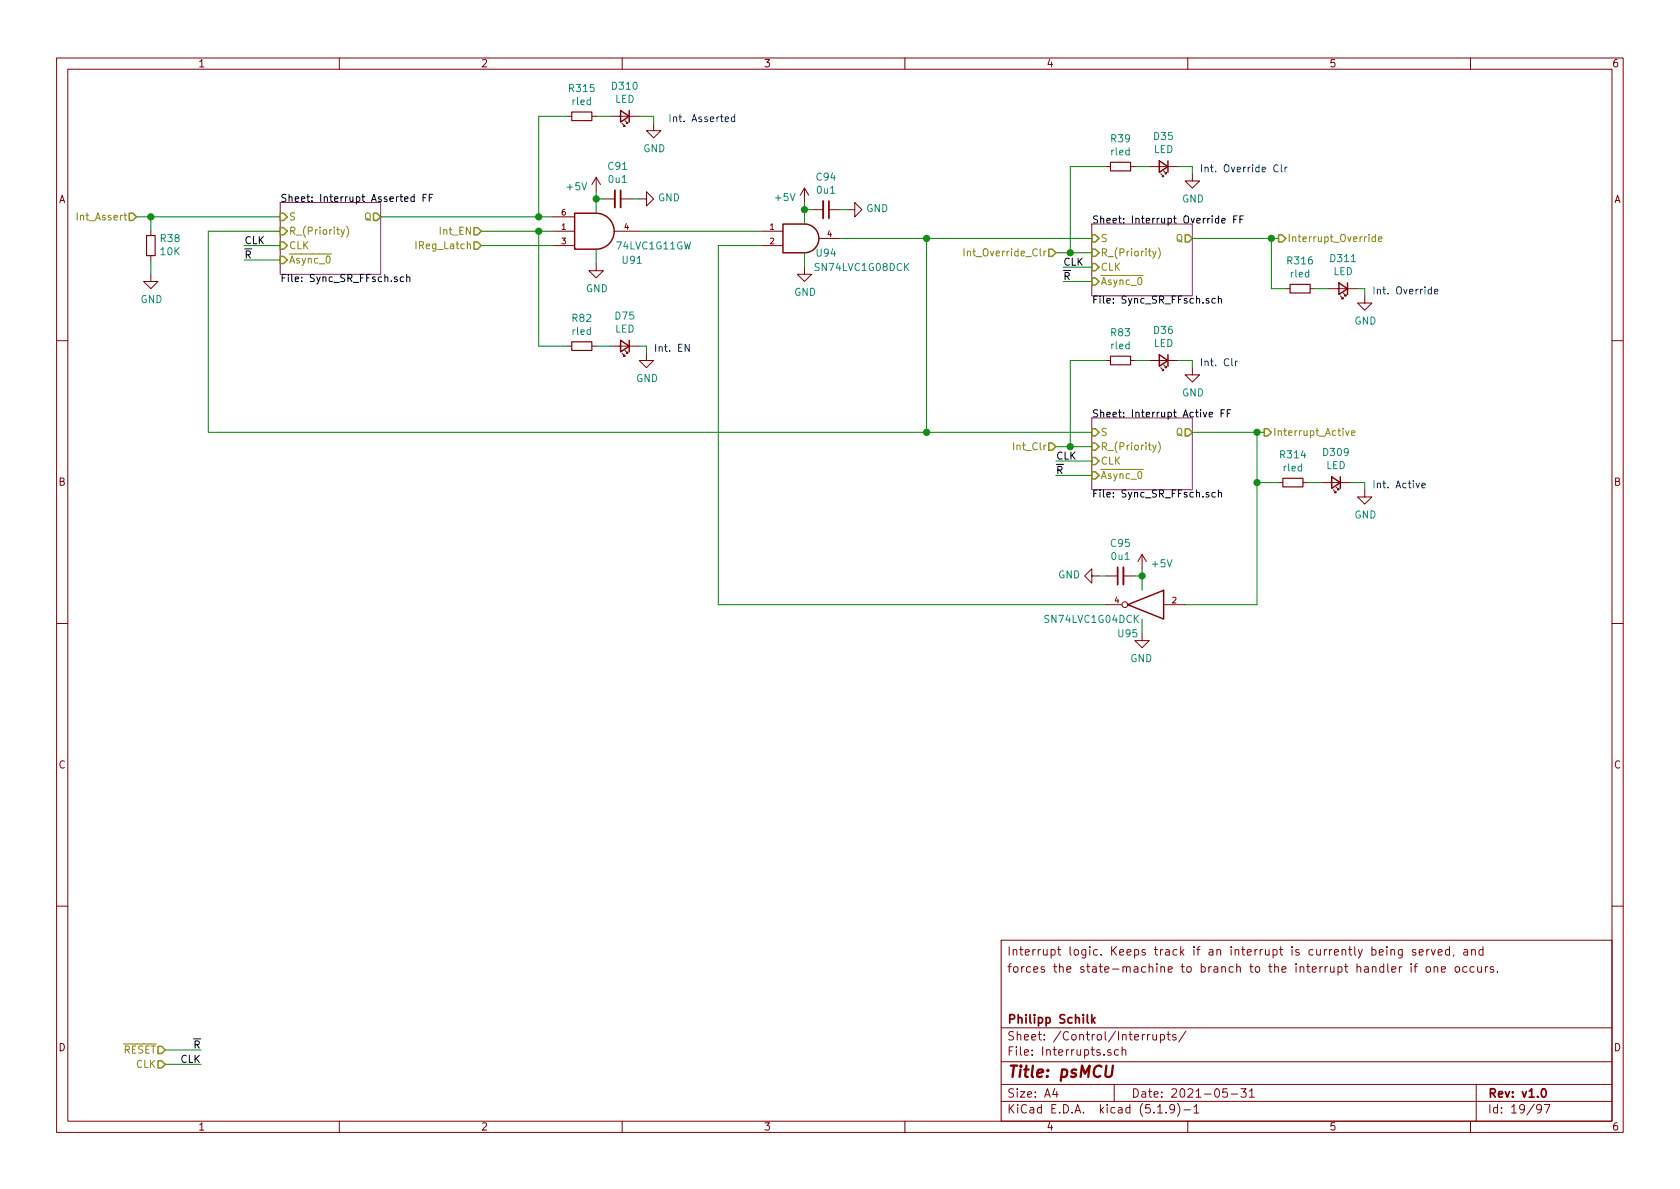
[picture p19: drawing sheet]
<svg xmlns="http://www.w3.org/2000/svg" width="297mm" height="210mm" viewBox="0 0 297 210" stroke-linecap="round" stroke-linejoin="round" font-family="sans-serif">
<defs><g id="words">
<text font-size="2.8" fill="#840000" x="178" y="190.5">Title: psMCU</text>
<g font-size="2.1" fill="#840000">
<text x="178" y="172">forces the state-machine to branch to the interrupt handler if one occurs.</text>
<text x="178" y="169">Interrupt logic. Keeps track if an interrupt is currently being served, and</text>
<text x="178" y="184">Sheet: /Control/Interrupts/</text>
<text x="178" y="181">Philipp Schilk</text>
<text x="178" y="186.7">File: Interrupts.sch</text>
<text x="178" y="196.9">KiCad E.D.A. kicad (5.1.9)-1</text>
<text x="178" y="194.1">Size: A4</text>
<text x="200" y="194.1">Date: 2021-05-31</text>
<text x="263" y="194.1">Rev: v1.0</text>
<text x="263" y="196.9">Id: 19/97</text>
</g>
<g font-size="1.8" fill="#840000">
<text x="35" y="11.9">1</text>
<text x="85" y="11.9">2</text>
<text x="135" y="11.9">3</text>
<text x="185" y="11.9">4</text>
<text x="235" y="11.9">5</text>
<text x="285" y="11.9">6</text>
<text x="10.4" y="35.9">A</text>
<text x="285.4" y="35.9">A</text>
<text x="10.4" y="85.9">B</text>
<text x="285.4" y="85.9">B</text>
<text x="10.4" y="135.9">C</text>
<text x="285.4" y="135.9">C</text>
<text x="10.4" y="185.9">D</text>
<text x="285.4" y="185.9">D</text>
<text x="35" y="199.9">1</text>
<text x="85" y="199.9">2</text>
<text x="135" y="199.9">3</text>
<text x="185" y="199.9">4</text>
<text x="235" y="199.9">5</text>
<text x="285" y="199.9">6</text>
</g>
<g font-size="1.8" fill="#008484">
<text x="100.8" y="16.3">R315</text>
<text x="108.4" y="15.9">D310</text>
<text x="101.2" y="18.6">rled</text>
<text x="108.7" y="18.2">LED</text>
<text x="113.7" y="26.9">GND</text>
<text x="196.5" y="25.2">R39</text>
<text x="196.5" y="27.5">rled</text>
<text x="204" y="27.1">LED</text>
<text x="204.1" y="24.8">D35</text>
<text x="100.3" y="33.6">+5V</text>
<text x="107.6" y="30">C91</text>
<text x="107.7" y="32.4">0u1</text>
<text x="116.3" y="35.6">GND</text>
<text x="137.2" y="35.6">+5V</text>
<text x="144.4" y="31.9">C94</text>
<text x="144.5" y="34.3">0u1</text>
<text x="209" y="35.8">GND</text>
<text x="153.2" y="37.5">GND</text>
<text x="28.4" y="42.8">R38</text>
<text x="28.4" y="45.1">10K</text>
<text x="109.1" y="44.1">74LVC1G11GW</text>
<text x="110.1" y="46.7">U91</text>
<text x="144.3" y="47.9">SN74LVC1G08DCK</text>
<text x="144.4" y="45.4">U94</text>
<text x="227.8" y="46.8">R316</text>
<text x="235.4" y="46.3">D311</text>
<text x="24.8" y="53.6">GND</text>
<text x="103.6" y="51.7">GND</text>
<text x="140.4" y="52.3">GND</text>
<text x="228.2" y="49.1">rled</text>
<text x="235.7" y="48.7">LED</text>
<text x="101.2" y="56.9">R82</text>
<text x="101.2" y="59.2">rled</text>
<text x="108.7" y="58.8">LED</text>
<text x="108.8" y="56.5">D75</text>
<text x="196.5" y="59.5">R83</text>
<text x="204.1" y="59">D36</text>
<text x="239.5" y="57.4">GND</text>
<text x="196.5" y="61.8">rled</text>
<text x="204" y="61.4">LED</text>
<text x="112.5" y="67.6">GND</text>
<text x="209" y="70.1">GND</text>
<text x="226.5" y="81">R314</text>
<text x="227" y="83.4">rled</text>
<text x="234.1" y="80.6">D309</text>
<text x="234.5" y="83">LED</text>
<text x="239.5" y="91.7">GND</text>
<text x="196.5" y="96.7">C95</text>
<text x="196.6" y="99">0u1</text>
<text x="203.8" y="100.3">+5V</text>
<text x="187.1" y="102.3">GND</text>
<text x="185" y="110.2">SN74LVC1G04DCK</text>
<text x="197.8" y="112.7">U95</text>
<text x="199.8" y="117.1">GND</text>
</g>
<g font-size="1.8" fill="#0000c2">
<text x="118.1" y="21.6">Int. Asserted</text>
<text x="212.1" y="30.5">Int. Override Clr</text>
<text x="242.6" y="52.1">Int. Override</text>
<text x="115.6" y="62.2">Int. EN</text>
<text x="212.1" y="64.8">Int. Clr</text>
<text x="242.6" y="86.4">Int. Active</text>
</g>
<g font-size="1.8">
<text x="49.5" y="35.7">Sheet: Interrupt Asserted FF</text>
<text x="193" y="39.5">Sheet: Interrupt Override FF</text>
<text x="43.2" y="43.2">CLK</text>
<text x="43.2" y="45.7">R</text>
<text x="188" y="47">CLK</text>
<text x="49.5" y="49.9">File: Sync_SR_FFsch.sch</text>
<text x="188" y="49.5">R</text>
<text x="193" y="53.7">File: Sync_SR_FFsch.sch</text>
<text x="193" y="73.8">Sheet: Interrupt Active FF</text>
<text x="186.7" y="83.8">R</text>
<text x="186.7" y="81.3">CLK</text>
<text x="193" y="88">File: Sync_SR_FFsch.sch</text>
<text x="34.3" y="185.4">R</text>
<text x="31.9" y="188">CLK</text>
</g>
<g font-size="1.8" fill="#848400">
<text x="13.9" y="39">Int_Assert</text>
<text x="51.1" y="39">S</text>
<text x="51.1" y="41.5">R_(Priority)</text>
<text x="64.4" y="39">Q</text>
<text x="78" y="41.5">Int_EN</text>
<text x="51.1" y="44.1">CLK</text>
<text x="51.1" y="46.6">Async_0</text>
<text x="74" y="44.1">IReg_Latch</text>
<text x="171.3" y="45.3">Int_Override_Clr</text>
<text x="194.6" y="42.8">S</text>
<text x="194.6" y="45.3">R_(Priority)</text>
<text x="194.6" y="47.9">CLK</text>
<text x="207.9" y="42.8">Q</text>
<text x="227.6" y="42.8">Interrupt_Override</text>
<text x="194.6" y="50.4">Async_0</text>
<text x="194.6" y="77.1">S</text>
<text x="207.9" y="77.1">Q</text>
<text x="225" y="77.1">Interrupt_Active</text>
<text x="179.6" y="79.6">Int_Clr</text>
<text x="194.6" y="79.6">R_(Priority)</text>
<text x="194.6" y="82.2">CLK</text>
<text x="194.6" y="84.7">Async_0</text>
<text x="21.8" y="186.3">RESET</text>
<text x="24.1" y="188.8">CLK</text>
</g>
<g font-size="1.4" fill="#840000">
<text x="99.3" y="40.6">1</text>
<text x="99.3" y="38.1">6</text>
<text x="110.4" y="40.6">4</text>
<text x="136.1" y="40.6">1</text>
<text x="146.3" y="41.9">4</text>
<text x="99.3" y="43.2">3</text>
<text x="136.1" y="43.2">2</text>
<text x="197.1" y="106.7">4</text>
<text x="207.3" y="106.7">2</text>
</g>
</g></defs>
<g fill="none" stroke="#840000" stroke-width=".18">
<path d="M10 10.3h277v189.9h-277zM12 12.2h273v186.1h-273zM60 10.3v1.9M110 10.3v1.9M160 10.3v1.9M210 10.3v1.9M260 10.3v1.9M97.8 38.3h3.8M100.3 20.6h.8M104.6 20.6h.8M105.4 31.4l-.8 1.2M105.4 31.4v2.5"/>
<path d="M105.4 31.4l.8 1.2M106.7 35.2h2M107.9 20.6h5.1M109.7 35.2h2.1M110 21.8l.5 .5h-.3h.3v-.2M110.5 21.3l.5 .5h-.3h.3v-.2M113 35.2h1.3v-1.3l1.3 1.3-1.3 1.2v-1.2M115.6 21.8v1.3h1.2l-1.2 1.3-1.3-1.3h1.3M142.2 33.3l-.7 1.2M142.2 33.3v2.5M142.2 33.3l.8 1.2M143.5 37.1h2"/>
<path d="M146.6 37.1h2M149.9 37.1h1.2v-1.3l1.3 1.3-1.3 1.2v-1.2M195.6 29.5h.7M199.9 29.5h.8M203.2 29.5h5.1M205.2 30.7l.5 .5h-.2h.2v-.2M205.7 30.2l.5 .5h-.2h.2v-.2M210.8 30.7v1.3h1.3l-1.3 1.3-1.3-1.3h1.3M26.7 48.5v1.3h1.2l-1.2 1.2-1.3-1.2h1.3M26.7 40.9v.8M26.7 45.2v.8M97.8 40.9h3.8"/>
<path d="M97.8 43.4h3.8M105.4 46.6v1.3h1.3l-1.3 1.2-1.3-1.2h1.3M108.6 40.9h4.4M134.6 40.9h3.8M134.6 43.4h3.8M142.2 47.2v1.3h1.3l-1.3 1.3-1.2-1.3h1.2M144.8 42.2h3.8M227.3 51h.8M231.6 51h.8M234.9 51h5.1M237 52.3l.5 .5h-.3h.3v-.2M237.5 51.8l.5 .5h-.3h.3v-.2"/>
<path d="M241.3 52.3v1.3h1.3l-1.3 1.3-1.3-1.3h1.3M10 60.2h2M100.3 61.2h.8M104.6 61.2h.8M107.9 61.2h5.1M110 62.5l.5 .5h-.3h.3v-.3M110.5 62l.5 .5h-.3h.3v-.3M114.3 62.5v1.2h1.3l-1.3 1.3-1.3-1.3h1.3M195.6 63.7h.7M199.9 63.7h.8M203.2 63.7h5.1M205.2 65l.5 .5h-.2h.2v-.2"/>
<path d="M205.7 64.5l.5 .5h-.2h.2v-.2M210.8 65v1.3h1.3l-1.3 1.3-1.3-1.3h1.3M285 60.2h2M201.9 98l.8 1.3M201.9 98v2.6M201.9 98l-.7 1.3M226.1 85.3h.7M230.4 85.3h.7M233.7 85.3h5.1M235.7 86.6l.5 .5h-.2h.2v-.2M236.2 86.1l.5 .5h-.2h.2v-.2M241.3 86.6v1.3h1.3l-1.3 1.2-1.3-1.2h1.3"/>
<path d="M10 110.3h2M193 101.8v1.3l-1.2-1.3 1.2-1.2v1.2h1.3M195.6 106.9h2.8M195.6 101.8h2M198.6 101.8h2.1M201.9 112v1.3h-1.2l1.2 1.2 1.3-1.2h-1.3M205.7 106.9h3.8M285 110.3h2M10 160.2h2M177 166.3h108v32h-108zM243.9 168.4l.7-.1-.1-.3-.4-.1-.2 .2v.7h.6M245.2 167.4v.2"/>
<path d="M245.2 167.9v1M245.4 170.4v1.3l.2 .2M245.9 168h.1a.37 .37 0 0 1 .6 .1v.8M245.9 167.9v1M246.1 171.4l.7-.1-.1-.3-.4-.1-.2 .2 .1 .8h.5M247.4 170.9v1M247.9 170.9l-.5 .3M247.9 167.9v1.2l-.3 .3-.3-.1M247.9 168l-.4-.1-.3 .3 .1 .6 .2 .1 .4-.1M249.5 170.4v.2M249.5 170.9v1M250 170.9h.6"/>
<path d="M250.3 168a.37 .37 0 0 0-.6 .1l.1 .2 .5 .2 .1 .1-.3 .3-.4-.1M250.6 170.4l-.4 .3v1.2M250.9 168.4l.7-.1v-.3l-.5-.1-.2 .2 .1 .7h.6M252.2 171.1l.2-.2 .5 .2v.7l-.3 .1-.4-.1zM252.3 167.9v1M252.7 167.9l-.4 .3M253.1 167.9l.3 1 .4-1M253.6 171.1l.2-.2 .3 .1 .1 .9M253.6 170.9v1M254.3 168.4l.7-.1-.1-.3-.4-.1-.2 .2 .1 .7h.5M254.9 171.4l.7-.1-.1-.3-.4-.1-.2 .2v.8h.6M256.3 168l-.4-.1-.3 .3v.6l.3 .1 .4-.1"/>
<path d="M256.3 167.4v1.5M257.1 168.8l-.2 .3M257.4 171.1l.2-.2 .4 .2v.7l-.2 .1-.4-.1zM258.9 168h.5l.1 .9M259.4 171l-.5-.1-.3 .3 .1 .6 .2 .1h.5M259.5 168.3h-.5a.29 .29 0 0 0-.2 .3 .29 .29 0 0 0 .2 .3l.5-.1M260.2 168h.1a.37 .37 0 0 1 .6 .1v.8M260.2 167.9v1M260.6 171l-.4-.1-.3 .3 .1 .6 .2 .1h.4M261.3 170.9v.8a.39 .39 0 0 0 .6 .1M261.9 170.9v1M262.2 168l-.4-.1-.3 .3 .1 .6h.6"/>
<path d="M262.2 167.4v1.5M262.6 170.9v1M263.1 170.9l-.3 .1-.2 .2M264.1 171a.37 .37 0 0 0-.6 .1l.1 .3 .5 .1v.1l-.2 .3h-.4M264.8 171.8v.1M285 160.2h2M60 198.3v1.9M110 198.3v1.9M160 198.3v1.9M177 194.8h108M177 191.8h108M177 187.8h108"/>
<path d="M177 181.8h108M186.5 192.5l-.4 1h1M186.8 193v1M196.4 185.7a.37 .37 0 0 0-.6 .1l.1 .2 .5 .2 .1 .1-.2 .3-.5-.1M197 191.8v3M197.8 185.7l-.5-.1-.2 .3 .1 .6h.6M198.4 185.7h.1a.37 .37 0 0 1 .6 .1v.8M198.4 185.1v1.5M202.9 182.9v1M203.3 182.9l-.4 .3M203.8 182.9l.1 .9 .4 .1 .2-.1M204.5 182.9v1"/>
<path d="M204.7 196.8h.8M205.2 183l.4-.1 .3 .3-.1 .6h-.6M205.2 182.9v1.5M206.2 196.7v.1M206.3 182.9h.6M206.6 182.4v1.3l.3 .2M207.7 196l-.1 .1a.48 .48 0 0 1-.6 .1l-.2-.2 .2-.6a.48 .48 0 0 1 .6 .1 1.27 1.27 0 0 1-.2 1.2l-.4 .1M207.9 183a.37 .37 0 0 0-.6 .1l.1 .3 .5 .1 .1 .1-.3 .3-.4-.1M208.2 195.1a1.71 1.71 0 0 1 0 2.3M209.3 196.3h1.2M209.7 182.3l-1.3 2M210 198.3v1.9"/>
<path d="M211.1 195.8l.4-.5v1.5M211.1 196.8h.9M217 192.5h-.7l-.1 .7 .2-.1 .5 .1 .1 .2v.5l-.2 .1-.6-.1M217.7 193.5h1.1M219.4 192.5h.9l-.5 .6 .5 .1v.7l-.3 .1-.6-.1M220.9 193l.4-.5v1.5M220.9 194h.9M260 198.3v1.9M261 191.8v6.5M272.5 196l-.1 .2a.48 .48 0 0 1-.6-.1v-.6a.48 .48 0 0 1 .6-.1l.1 .1a1.19 1.19 0 0 1-.2 1.2l-.5 .1M273 195.3h1l-.6 1.5"/>
<circle cx="198.9" cy="106.9" r=".51"/>
</g>
<path d="M109.7 33.6v3.1M146.6 35.6v3M197.6 100.3v3.1M192.3 179.4v1.3l.2 .2M193 179.4v1.5M193.6 179.9l-.6 .6M193.2 180.4l.4 .5M272.7 192.7l.2-.2a.81 .81 0 0 1 .6 .6 .81 .81 0 0 1-.3 .8l-.2 .1a.79 .79 0 0 1-.3-1.3z" fill="none" stroke="#840000" stroke-width=".3"/>
<path d="M195.6 188.4l-.2 1.7 .2 .2a.66 .66 0 0 0 1-.2l.2-1.7" fill="none" stroke="#840000" stroke-width=".41"/>
<path d="M49.5 35.8h17.8v12.7h-17.8zM193 39.6h17.8v12.7h-17.8zM193 73.9h17.8v12.7h-17.8z" fill="none" stroke="#840084" stroke-width=".18"/>
<g fill="none" stroke="#000" stroke-width=".18">
<path d="M73.2 34.8h-.3l-.3 .2 .1 .6h.5M73.2 34.4v1.2M74.8 35h.4M75.4 34.4h-.6v1.2M75.9 35h.4M76.5 34.4h-.6v1.2M216 39l.6-.1v-.2l-.4-.1-.2 .2 .1 .6h.5M218.1 38.8h.5M218.7 38.2h-.6v1.2M219.2 38.8h.5M219.8 38.2h-.6v1.2M71.4 49h-.4l-.2 .2 .1 .6h.5"/>
<path d="M71.9 49.1l.2-.1h.3l.1 .8M71.9 48.5v1.3M214.9 52.8h-.4l-.2 .2 .1 .6h.5M215.4 52.9l.2-.1h.3l.1 .8M215.4 52.3v1.3M213.8 73.3l.6-.1-.1-.3h-.3l-.2 .2v.6h.5M215.9 73.1h.4M216.5 72.5h-.6v1.2M217 73.1h.4M217.6 72.5h-.6v1.2M214.9 87.1h-.4l-.2 .2 .1 .6h.5M215.4 87.2l.2-.1h.3l.1 .8"/>
<path d="M215.4 86.6v1.3"/>
</g>
<g fill="none" stroke="#848400" stroke-width=".25">
<path d="M22.9 37.7h.6l.6 .6-.6 .7h-.6zM49.5 37.7h.7l.6 .6-.6 .7h-.7zM66 37.7h.7l.6 .6-.6 .7h-.7zM49.5 40.3h.7l.6 .6-.6 .6h-.7zM49.5 42.8h.7l.6 .6-.6 .7h-.7zM49.5 45.3h.7l.6 .7-.6 .6h-.7zM83.8 42.8h.7l.6 .6-.6 .7h-.7zM83.8 40.3h.7l.6 .6-.6 .6h-.7zM185.4 44.1h.7l.6 .6-.6 .6h-.7zM193 41.5h.7l.6 .7-.6 .6h-.7zM193 44.1h.7l.6 .6-.6 .6h-.7zM193 46.6h.7l.6 .6-.6 .7h-.7z"/>
<path d="M193 49.1h.7l.6 .7-.6 .6h-.7zM209.5 41.5h.7l.6 .7-.6 .6h-.7zM226.1 41.5h.6l.6 .7-.6 .6h-.6zM185.4 78.4h.7l.6 .6-.6 .6h-.7zM193 75.8h.7l.6 .6-.6 .7h-.7zM193 78.4h.7l.6 .6-.6 .6h-.7zM209.5 75.8h.7l.6 .6-.6 .7h-.7zM223.5 75.8h.7l.6 .6-.6 .7h-.7zM193 80.9h.7l.6 .6-.6 .7h-.7zM193 83.4h.7l.6 .7-.6 .6h-.7zM27.9 185h.7l.6 .7-.6 .6h-.7zM27.9 187.6h.7l.6 .6-.6 .6h-.7z"/>
</g>
<g fill="none" stroke="#848400" stroke-width=".18">
<path d="M61.3 40a1.47 1.47 0 0 1 0 1.9M57.4 44.9h1.2M60.3 40.6l.3 .8M60.9 40.6l-.4 1.2-.2 .1M73.6 42.7v1.3M170.4 44v1.3M185 44.4l-.4 .2M200.9 48.7h1.2M203.8 44.4l.3 .9M204.4 44.4l-.4 1.2-.2 .1M204.8 43.8a1.47 1.47 0 0 1 0 1.9M243.2 41.9h-.4l-.2 .2 .1 .6h.5"/>
<path d="M243.2 41.4v1.3M243.7 42.3l.6-.1v-.3h-.4l-.2 .2 .1 .6h.5M203.8 78.7l.3 .8M204.4 78.7l-.4 1.2-.2 .1M204.8 78.1a1.47 1.47 0 0 1 0 1.9M237.9 76.2l.3 .8 .3-.8M239 76.6l.6-.1-.1-.3h-.4l-.1 .1v.7h.5M200.9 83h1.2"/>
</g>
<path d="M108.7 33.6v3.1M145.5 35.6v3M198.6 100.3v3.1" fill="none" stroke="#840000" stroke-width=".33"/>
<path d="M101.1 19.8h3.5v1.5h-3.5zM196.3 28.7h3.6v1.5h-3.6zM25.9 41.7h1.5v3.5h-1.5zM228.1 50.3h3.5v1.5h-3.5zM101.1 60.4h3.5v1.6h-3.5zM196.3 63h3.6v1.5h-3.6zM226.8 84.6h3.6v1.5h-3.6z" fill="none" stroke="#840000" stroke-width=".2"/>
<g fill="none" stroke="#840000" stroke-width=".25">
<path d="M109.7 19.6l1.6 1-1.6 1zM111.3 19.6v2M101.6 37.7h3.8a3.2 3.2 0 0 1 3.2 3.2 3.2 3.2 0 0 1-3.2 3.2h-3.8zM138.4 39.6h3.8a2.54 2.54 0 0 1 2.6 2.6 2.54 2.54 0 0 1-2.6 2.5h-3.8zM205 28.4l1.5 1.1-1.5 1zM206.5 28.4v2.1M236.7 50l1.6 1-1.6 1.1zM238.3 50v2.1M109.7 60.2l1.6 1-1.6 1zM111.3 60.2v2M205 62.7l1.5 1-1.5 1.1zM206.5 62.7v2.1"/>
<path d="M235.5 84.3l1.5 1-1.5 1.1zM237 84.3v2.1M199.4 106.9l6.3-2.5v5.1z"/>
</g>
<g fill="none" stroke="#008400" stroke-width=".18">
<path d="M24.1 38.3h25.4M26.7 38.3v2.6M67.3 38.3h30.5M100.3 20.6h-5.1v17.7M105.4 20.6h2.5M105.4 35.2h1.3M105.4 33.9v3.8M111.8 35.2h1.2M113 20.6h2.6v1.2M142.2 35.8v3.8M142.2 37.1h1.3M148.6 37.1h1.3"/>
<path d="M195.6 29.5h-6.4v15.2M200.7 29.5h2.5M208.3 29.5h2.5v1.2M26.7 46v2.5M43.2 43.4h6.3M43.2 46h6.3M49.5 40.9h-12.7v35.5h156.2M85.1 43.4h12.7M85.1 40.9h12.7M95.2 40.9v20.3h5.1M105.4 44.1v2.5M113 40.9h21.6"/>
<path d="M134.6 43.4h-7.6v63.5h68.6M142.2 44.7v2.5M148.6 42.2h44.4M163.8 42.2v34.2M186.7 44.7h6.3M188 47.2h5M188 49.8h5M210.8 42.2h15.3M224.8 42.2v8.8h2.5M232.4 51h2.5M240 51h1.3v1.3M105.4 61.2h2.5"/>
<path d="M113 61.2h1.3v1.3M186.7 79h6.3M195.6 63.7h-6.4v15.3M200.7 63.7h2.5M208.3 63.7h2.5v1.3M210.8 76.4h12.7M222.2 76.4v30.5h-12.7M186.7 81.5h6.3M186.7 84.1h6.3M222.2 85.3h3.9M231.1 85.3h2.6M238.8 85.3h2.5v1.3"/>
<path d="M194.3 101.8h1.3M200.7 101.8h1.2M201.9 100.6v3.8M201.9 109.5v2.5M29.2 188.2h6.4M29.2 185.7h6.4"/>
</g>
<g fill="none" stroke="#0000c2" stroke-width=".18">
<path d="M128.2 21.1l.6-.1v-.3h-.4l-.2 .1 .1 .7h.5M129.9 20.7h-.4l-.2 .2 .1 .6h.5M129.9 20.2v1.3M226 29.3a.6 .6 0 0 0-.8 .4 .6 .6 0 0 0 .6 .7l.2-.1M226.5 29.1v1.1l.2 .2M227.2 29.6v.8M227.6 29.6l-.4 .2M253.1 51.2l-.4-.1-.2 .3 .1 .5h.5M253.1 50.7v1.3M253.6 51.6l.7-.1-.1-.3-.4-.1-.2 .2 .1 .6h.5M121.9 60.9v1.2l-.8-1.2v1.2M217.8 63.4v1.1l.2 .2"/>
<path d="M218.4 63.8v.9M218.8 63.8l-.4 .3M250.4 85.4l.3 .9 .3-.9M251.4 85.8l.6-.1-.1-.2-.3-.1-.2 .2 .1 .6h.4"/>
</g>
<g fill="#008400" stroke="#008400" stroke-width=".25">
<circle cx="222.3" cy="85.3" r=".51"/>
<circle cx="222.3" cy="76.4" r=".51"/>
<circle cx="26.7" cy="38.3" r=".51"/>
<circle cx="189.2" cy="44.7" r=".51"/>
<circle cx="189.2" cy="79" r=".51"/>
<circle cx="95.3" cy="38.3" r=".51"/>
<circle cx="95.3" cy="40.9" r=".51"/>
<circle cx="163.8" cy="76.4" r=".51"/>
<circle cx="163.8" cy="42.2" r=".51"/>
<circle cx="142.2" cy="37.1" r=".51"/>
<circle cx="201.9" cy="101.8" r=".51"/>
<circle cx="105.4" cy="35.2" r=".51"/>
<circle cx="224.8" cy="42.2" r=".51"/>
</g>
<use href="#words"/>
</svg>
